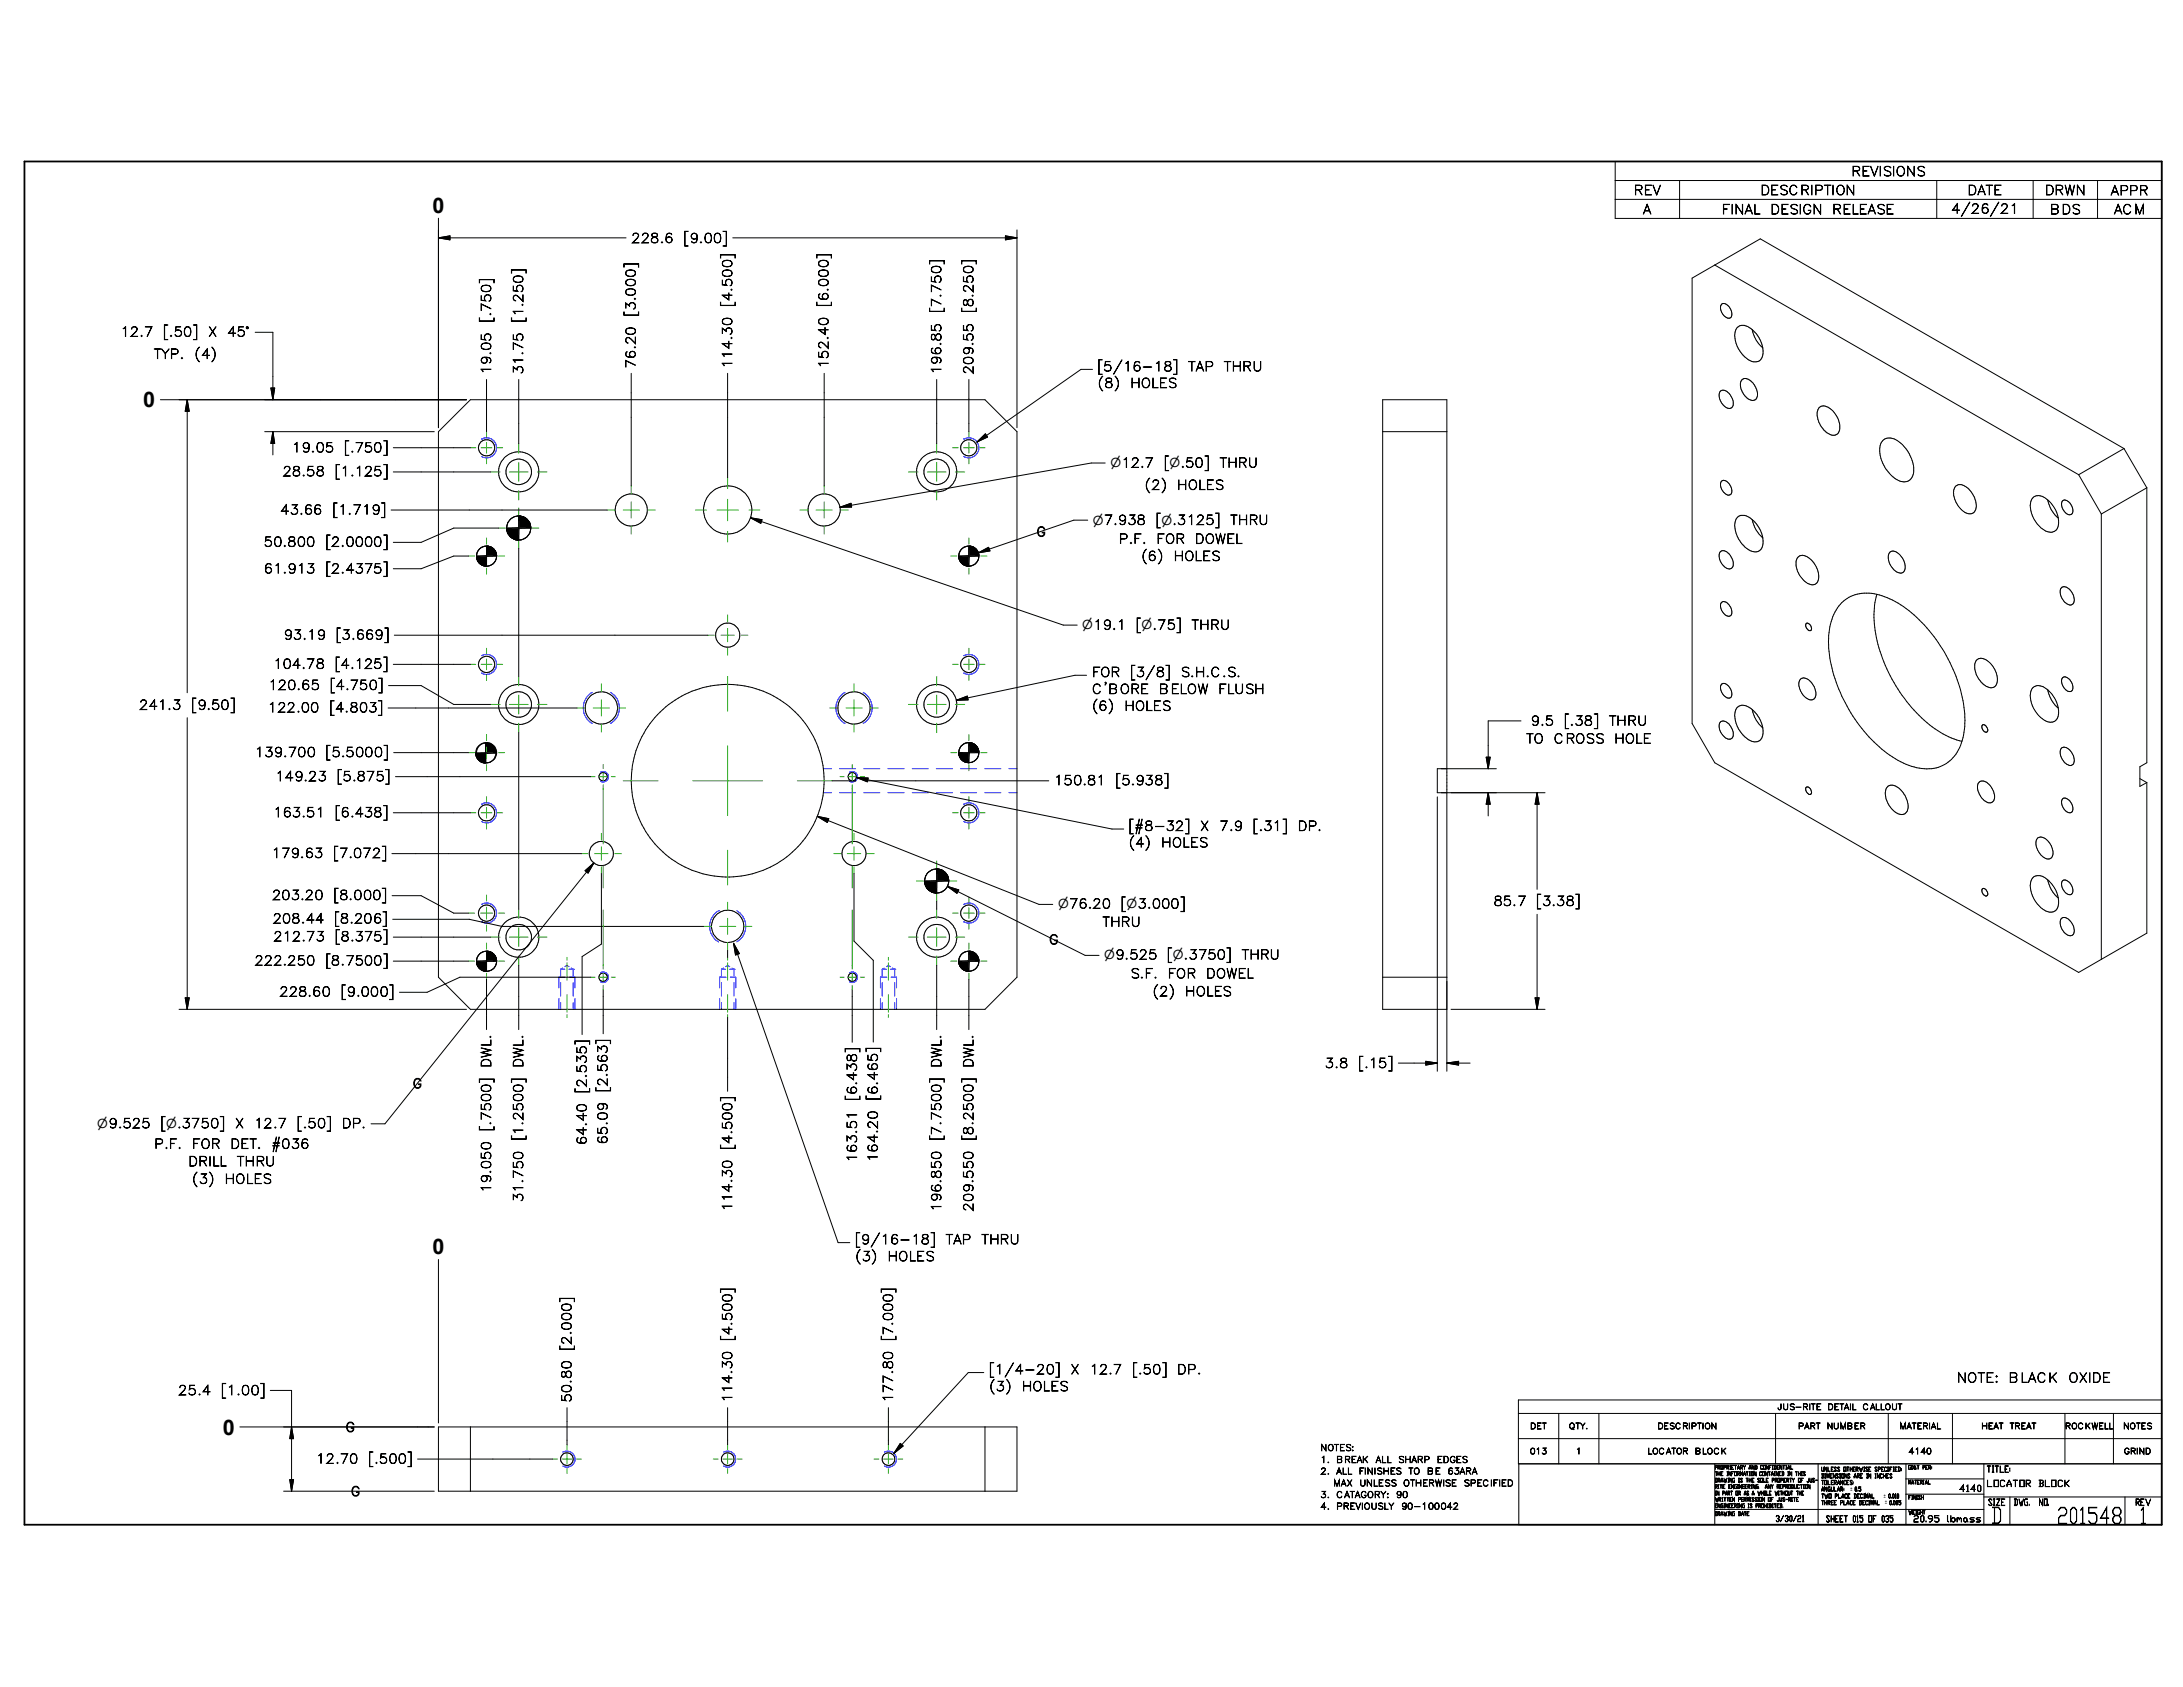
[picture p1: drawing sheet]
<svg xmlns="http://www.w3.org/2000/svg" width="279mm" height="216mm" viewBox="0 0 279 216" stroke-linecap="round" stroke-linejoin="round" font-family="sans-serif">
<defs><g id="words">
<g font-size="2.8">
<text x="254.8" y="194.9">D</text>
<text x="263.2" y="195">201548</text>
<text x="273.8" y="195">1</text>
</g>
<g font-size="2.7">
<text x="55.4" y="27.3">0</text>
<text x="18.3" y="52.1">0</text>
<text x="55.4" y="160.5">0</text>
<text x="28.5" y="183.6">0</text>
</g>
<g font-size="1.7">
<text x="236.9" y="22.5">REVISIONS</text>
<text x="209.1" y="24.9">REV</text>
<text x="210.3" y="27.4">A</text>
<text x="220.3" y="27.4">FINAL</text>
<text x="225.3" y="24.9">DESCRIPTION</text>
<text x="226.6" y="27.4">DESIGN</text>
<text x="234.5" y="27.4">RELEASE</text>
<text x="249.7" y="27.3">4/26/21</text>
<text x="251.8" y="24.9">DATE</text>
<text x="261.7" y="24.9">DRWN</text>
<text x="262.3" y="27.4">BDS</text>
<text x="270.1" y="25">APPR</text>
<text x="270.6" y="27.4">ACM</text>
<text x="80.8" y="31.1">228.6</text>
<text x="87.5" y="31.1">[9.00]</text>
<text x="62.8" y="41.3" transform="rotate(-90 62.8 41.3)">[.750]</text>
<text x="66.9" y="41.3" transform="rotate(-90 66.9 41.3)">[1.250]</text>
<text x="81.3" y="40.5" transform="rotate(-90 81.3 40.5)">[3.000]</text>
<text x="93.7" y="39.3" transform="rotate(-90 93.7 39.3)">[4.500]</text>
<text x="106" y="39.3" transform="rotate(-90 106 39.3)">[6.000]</text>
<text x="120.4" y="40" transform="rotate(-90 120.4 40)">[7.750]</text>
<text x="124.5" y="40" transform="rotate(-90 124.5 40)">[8.250]</text>
<text x="15.4" y="43.1">12.7</text>
<text x="19.7" y="45.9">TYP.</text>
<text x="20.9" y="43.1">[.50]</text>
<text x="24.9" y="45.9">(4)</text>
<text x="26.6" y="43.1">X</text>
<text x="29.1" y="43.1">45°</text>
<text x="62.8" y="47.9" transform="rotate(-90 62.8 47.9)">19.05</text>
<text x="66.9" y="47.9" transform="rotate(-90 66.9 47.9)">31.75</text>
<text x="81.3" y="47.2" transform="rotate(-90 81.3 47.2)">76.20</text>
<text x="93.7" y="47.2" transform="rotate(-90 93.7 47.2)">114.30</text>
<text x="106" y="47.2" transform="rotate(-90 106 47.2)">152.40</text>
<text x="120.4" y="47.9" transform="rotate(-90 120.4 47.9)">196.85</text>
<text x="124.5" y="47.9" transform="rotate(-90 124.5 47.9)">209.55</text>
<text x="140.5" y="47.5">[5/16-18]</text>
<text x="152.1" y="47.5">TAP</text>
<text x="156.6" y="47.5">THRU</text>
<text x="140.5" y="49.6">(8)</text>
<text x="144.6" y="49.6">HOLES</text>
<text x="37.3" y="57.9">19.05</text>
<text x="44" y="57.9">[.750]</text>
<text x="149" y="59.8">[n.50]</text>
<text x="156.1" y="59.8">THRU</text>
<text x="35.9" y="65.8">43.66</text>
<text x="36.2" y="60.9">28.58</text>
<text x="42.6" y="65.8">[1.719]</text>
<text x="42.8" y="60.9">[1.125]</text>
<text x="146.5" y="62.7">(2)</text>
<text x="150.6" y="62.7">HOLES</text>
<text x="33.7" y="69.9">50.800</text>
<text x="41.7" y="69.9">[2.0000]</text>
<text x="132.6" y="68.7">G</text>
<text x="143.2" y="69.6">P.F.</text>
<text x="146.1" y="71.8">(6)</text>
<text x="147.9" y="67.1">[n.3125]</text>
<text x="148" y="69.6">FOR</text>
<text x="150.2" y="71.8">HOLES</text>
<text x="152.9" y="69.6">DOWEL</text>
<text x="157.4" y="67.1">THRU</text>
<text x="33.7" y="73.4">61.913</text>
<text x="41.7" y="73.4">[2.4375]</text>
<text x="36.3" y="81.8">93.19</text>
<text x="43" y="81.8">[3.669]</text>
<text x="145.4" y="80.6">[n.75]</text>
<text x="152.5" y="80.6">THRU</text>
<text x="34.3" y="88.3">120.65</text>
<text x="35" y="85.6">104.78</text>
<text x="42.2" y="88.3">[4.750]</text>
<text x="42.8" y="85.6">[4.125]</text>
<text x="139.7" y="86.6">FOR</text>
<text x="139.7" y="88.8">C'BORE</text>
<text x="144.6" y="86.6">[3/8]</text>
<text x="148.3" y="88.8">BELOW</text>
<text x="151.1" y="86.6">S.H.C.S.</text>
<text x="155.9" y="88.8">FLUSH</text>
<text x="17.8" y="90.8">241.3</text>
<text x="24.5" y="90.8">[9.50]</text>
<text x="34.2" y="91.1">122.00</text>
<text x="42.2" y="91.1">[4.803]</text>
<text x="139.7" y="90.9">(6)</text>
<text x="143.9" y="90.9">HOLES</text>
<text x="195.3" y="95.1">TO</text>
<text x="195.9" y="92.8">9.5</text>
<text x="198.8" y="95.1">CROSS</text>
<text x="200.2" y="92.8">[.38]</text>
<text x="205.9" y="92.8">THRU</text>
<text x="206.6" y="95.1">HOLE</text>
<text x="32.6" y="96.9">139.700</text>
<text x="35.2" y="99.9">149.23</text>
<text x="41.7" y="96.9">[5.5000]</text>
<text x="43.1" y="99.9">[5.875]</text>
<text x="134.9" y="100.5">150.81</text>
<text x="142.8" y="100.5">[5.938]</text>
<text x="35" y="104.6">163.51</text>
<text x="42.8" y="104.6">[6.438]</text>
<text x="144.4" y="106.3">[#8-32]</text>
<text x="153.6" y="106.3">X</text>
<text x="156" y="106.3">7.9</text>
<text x="160.3" y="106.3">[.31]</text>
<text x="166.1" y="106.3">DP.</text>
<text x="34.8" y="109.8">179.63</text>
<text x="42.6" y="109.8">[7.072]</text>
<text x="144.4" y="108.4">(4)</text>
<text x="148.6" y="108.4">HOLES</text>
<text x="34.8" y="115.1">203.20</text>
<text x="34.9" y="118.2">208.44</text>
<text x="42.7" y="115.1">[8.000]</text>
<text x="42.8" y="118.2">[8.206]</text>
<text x="141.1" y="118.6">THRU</text>
<text x="143.4" y="116.2">[n3.000]</text>
<text x="191.1" y="115.9">85.7</text>
<text x="196.6" y="115.9">[3.38]</text>
<text x="32.6" y="123.5">222.250</text>
<text x="35" y="120.4">212.73</text>
<text x="41.7" y="123.5">[8.7500]</text>
<text x="42.8" y="120.4">[8.375]</text>
<text x="134.2" y="120.9">G</text>
<text x="144.7" y="125.2">S.F.</text>
<text x="149.4" y="122.8">[n.3750]</text>
<text x="149.4" y="125.2">FOR</text>
<text x="154.3" y="125.2">DOWEL</text>
<text x="158.9" y="122.8">THRU</text>
<text x="35.7" y="127.5">228.60</text>
<text x="43.6" y="127.5">[9.000]</text>
<text x="147.5" y="127.5">(2)</text>
<text x="151.6" y="127.5">HOLES</text>
<text x="62.8" y="136.7" transform="rotate(-90 62.8 136.7)">DWL.</text>
<text x="66.9" y="136.7" transform="rotate(-90 66.9 136.7)">DWL.</text>
<text x="120.4" y="136.7" transform="rotate(-90 120.4 136.7)">DWL.</text>
<text x="124.5" y="136.7" transform="rotate(-90 124.5 136.7)">DWL.</text>
<text x="169.5" y="136.7">3.8</text>
<text x="173.8" y="136.7">[.15]</text>
<text x="52.8" y="139.3">G</text>
<text x="75.1" y="139.9" transform="rotate(-90 75.1 139.9)">[2.535]</text>
<text x="77.7" y="139.8" transform="rotate(-90 77.7 139.8)">[2.563]</text>
<text x="109.6" y="140.9" transform="rotate(-90 109.6 140.9)">[6.438]</text>
<text x="112.3" y="140.8" transform="rotate(-90 112.3 140.8)">[6.465]</text>
<text x="19.7" y="147">P.F.</text>
<text x="20.5" y="144.4">[n.3750]</text>
<text x="24.1" y="149.2">DRILL</text>
<text x="24.5" y="147">FOR</text>
<text x="29.5" y="147">DET.</text>
<text x="30.1" y="144.4">X</text>
<text x="30.3" y="149.2">THRU</text>
<text x="32.5" y="144.4">12.7</text>
<text x="34.7" y="147">#036</text>
<text x="38" y="144.4">[.50]</text>
<text x="43.7" y="144.4">DP.</text>
<text x="62.8" y="144.8" transform="rotate(-90 62.8 144.8)">[.7500]</text>
<text x="66.9" y="146" transform="rotate(-90 66.9 146)">[1.2500]</text>
<text x="75.1" y="146.6" transform="rotate(-90 75.1 146.6)">64.40</text>
<text x="77.7" y="146.5" transform="rotate(-90 77.7 146.5)">65.09</text>
<text x="93.7" y="147.1" transform="rotate(-90 93.7 147.1)">[4.500]</text>
<text x="109.6" y="148.8" transform="rotate(-90 109.6 148.8)">163.51</text>
<text x="112.3" y="148.7" transform="rotate(-90 112.3 148.7)">164.20</text>
<text x="120.4" y="146" transform="rotate(-90 120.4 146)">[7.7500]</text>
<text x="124.5" y="146" transform="rotate(-90 124.5 146)">[8.2500]</text>
<text x="24.6" y="151.5">(3)</text>
<text x="28.7" y="151.5">HOLES</text>
<text x="62.8" y="152.7" transform="rotate(-90 62.8 152.7)">19.050</text>
<text x="66.9" y="153.8" transform="rotate(-90 66.9 153.8)">31.750</text>
<text x="93.7" y="155" transform="rotate(-90 93.7 155)">114.30</text>
<text x="120.4" y="155.1" transform="rotate(-90 120.4 155.1)">196.850</text>
<text x="124.5" y="155.1" transform="rotate(-90 124.5 155.1)">209.550</text>
<text x="109.4" y="159.2">[9/16-18]</text>
<text x="109.4" y="161.4">(3)</text>
<text x="113.6" y="161.4">HOLES</text>
<text x="121" y="159.2">TAP</text>
<text x="125.6" y="159.2">THRU</text>
<text x="73.1" y="172.9" transform="rotate(-90 73.1 172.9)">[2.000]</text>
<text x="93.7" y="171.6" transform="rotate(-90 93.7 171.6)">[4.500]</text>
<text x="114.3" y="171.6" transform="rotate(-90 114.3 171.6)">[7.000]</text>
<text x="22.8" y="178.5">25.4</text>
<text x="28.3" y="178.5">[1.00]</text>
<text x="73.1" y="179.5" transform="rotate(-90 73.1 179.5)">50.80</text>
<text x="93.7" y="179.5" transform="rotate(-90 93.7 179.5)">114.30</text>
<text x="114.3" y="179.5" transform="rotate(-90 114.3 179.5)">177.80</text>
<text x="126.6" y="175.9">[1/4-20]</text>
<text x="126.6" y="178">(3)</text>
<text x="130.8" y="178">HOLES</text>
<text x="137" y="175.9">X</text>
<text x="139.4" y="175.9">12.7</text>
<text x="144.9" y="175.9">[.50]</text>
<text x="150.6" y="175.9">DP.</text>
<text x="250.4" y="176.9">NOTE:</text>
<text x="257.1" y="176.9">BLACK</text>
<text x="264.7" y="176.9">OXIDE</text>
<text x="44.2" y="183.3">G</text>
<text x="40.4" y="187.3">12.70</text>
<text x="44.9" y="191.5">G</text>
<text x="47.1" y="187.3">[.500]</text>
</g>
<g font-size="1.6">
<text x="142.1" y="59.8">n12.7</text>
<text x="139.9" y="67.1">n7.938</text>
<text x="138.5" y="80.6">n19.1</text>
<text x="135.4" y="116.2">n76.20</text>
<text x="141.3" y="122.8">n9.525</text>
<text x="12.4" y="144.4">n9.525</text>
</g>
<g font-size="1.1">
<text x="169" y="185.7">NOTES:</text>
<text x="169" y="187.2">1.</text>
<text x="169" y="188.7">2.</text>
<text x="169" y="191.7">3.</text>
<text x="170.6" y="190.2">MAX</text>
<text x="171" y="187.2">BREAK</text>
<text x="171" y="188.7">ALL</text>
<text x="171" y="191.7">CATAGORY:</text>
<text x="173.9" y="188.7">FINISHES</text>
<text x="174" y="190.2">UNLESS</text>
<text x="176.1" y="187.2">ALL</text>
<text x="178.6" y="191.7">90</text>
<text x="178.9" y="187.2">SHARP</text>
<text x="179.6" y="190.2">OTHERWISE</text>
<text x="180.3" y="188.7">TO</text>
<text x="182.6" y="188.7">BE</text>
<text x="183.9" y="187.2">EDGES</text>
<text x="185.3" y="188.7">63ARA</text>
<text x="187.3" y="190.2">SPECIFIED</text>
<text x="250.7" y="190.9">4140</text>
<text x="254.2" y="190.3">LOCATOR</text>
<text x="254.2" y="188.4">TITLE:</text>
<text x="260.9" y="190.3">BLOCK</text>
<text x="169" y="193.2">4.</text>
<text x="171" y="193.2">PREVIOUSLY</text>
<text x="179.3" y="193.2">90-100042</text>
<text x="227.2" y="194.7">3/30/21</text>
<text x="233.7" y="194.8">SHEET 015 OF 035</text>
<text x="244.8" y="194.8">20.95</text>
<text x="249.1" y="194.8">lbmass</text>
<text x="254.4" y="192.7">SIZE</text>
<text x="257.7" y="192.7">DWG.</text>
<text x="260.9" y="192.7">NO.</text>
<text x="273.3" y="192.7">REV</text>
</g>
<g font-size="1">
<text x="195.8" y="182.9">DET</text>
<text x="200.8" y="182.9">QTY.</text>
<text x="212.1" y="182.9">DESCRIPTION</text>
<text x="227.5" y="180.4">JUS-RITE</text>
<text x="230.1" y="182.9">PART</text>
<text x="233.8" y="182.9">NUMBER</text>
<text x="233.9" y="180.4">DETAIL</text>
<text x="238.4" y="180.4">CALLOUT</text>
<text x="243.1" y="182.9">MATERIAL</text>
<text x="253.6" y="182.9">HEAT</text>
<text x="257.2" y="182.9">TREAT</text>
<text x="264.3" y="182.9">ROCKWELL</text>
<text x="271.7" y="182.9">NOTES</text>
<text x="195.8" y="186.1">013</text>
<text x="201.7" y="186.1">1</text>
<text x="210.9" y="186.1">LOCATOR</text>
<text x="216.9" y="186.1">BLOCK</text>
<text x="244.3" y="186.1">4140</text>
<text x="271.8" y="186.1">GRIND</text>
</g>
<g font-size=".7">
<text x="219.5" y="188">PROPRIETARY AND CONFIDENTIAL</text>
<text x="219.5" y="188.8">THE INFORMATION CONTAINED IN THIS</text>
<text x="219.5" y="189.7">DRAWING IS THE SOLE PROPERTY OF JUS-</text>
<text x="219.5" y="190.5">RITE ENGINEERING.</text>
<text x="219.5" y="191.3">IN PART OR AS A WHOLE WITHOUT THE</text>
<text x="225.9" y="190.5">ANY REPRODUCTION</text>
<text x="233.1" y="188.3">UNLESS OTHERWISE SPECIFIED:</text>
<text x="233.1" y="189.1">DIMENSIONS ARE IN INCHES</text>
<text x="233.1" y="190">TOLERANCES:</text>
<text x="233.1" y="190.8">ANGULAR:</text>
<text x="233.1" y="191.7">TWO PLACE DECIMAL</text>
<text x="236.8" y="190.8">` 0.5</text>
<text x="241.1" y="191.7">` 0.010</text>
<text x="244.2" y="188">GD&amp;T PER:</text>
<text x="244.2" y="189.9">MATERIAL</text>
<text x="244.2" y="191.9">FINISH</text>
<text x="219.5" y="194">DRAWING DATE</text>
<text x="219.5" y="192.1">WRITTEN PERMISSION OF JUS-RITE</text>
<text x="219.5" y="192.9">ENGINEERING IS PROHIBITED.</text>
<text x="233.1" y="192.6">THREE PLACE DECIMAL</text>
<text x="241.3" y="192.5">` 0.005</text>
<text x="244.2" y="193.8">WEIGHT</text>
</g>
</g></defs>
<g fill="none" stroke="#000" stroke-width=".13">
<path d="M56.1 27.9v26.8M56.1 30.4h24M56.1 30.4l1.5-.2v.5zM93.8 30.4h36.4M128.7 30.2l1.5 .2-1.5 .3zM130.2 29.4v25.3M206.7 20.7h70v7.3h-70zM206.7 23.1h70M206.7 25.5h70M215 23.1v4.9M219.5 33.9l-2.9 1.7v57l2.9 5 46.5 26.9 2.9-1.7M219.5 33.9l5.8-3.3 46.5 26.8"/>
<path d="M219.5 33.9l46.5 26.9M220.4 38.9a.9 .9 0 0 1 1.1 .7 .74 .74 0 0 1-.1 1.1 1.27 1.27 0 0 1-1-1.8zM247.9 23.1v4.9M260.2 23.1v4.9M268.5 23.1v4.9M20.5 51.2h39.2M24 51.2v37.5M24 51.2l.2 1.4h-.5zM32.7 42.5h2.2v8.7M33.9 55.2h21.7M34.7 49.7h.5l-.3 1.5zM34.9 55.2v3"/>
<path d="M34.9 55.2l.3 1.5h-.5zM50.3 57.3h9.9M56.1 55.2l4.1-4h65.9l4.1 4v69.9l-4.1 4.1h-65.9l-4.1-4.1zM62.3 48.6v6.6M66.4 48.6v8.2M80.8 47.8v14.4M93.1 47.8v13.4M105.5 47.8v14.4M119.9 48.6v8.2M124 48.6v6.6M125 56.6l1.1-1.1 .3 .4zM139.8 47.3h-1.4l-13.4 9.3"/>
<path d="M141.5 59.3h-1.8l-32.2 5.6M177 55.2h8.2M220.2 50.1a1.08 1.08 0 0 1 1.4 .8 1.16 1.16 0 0 1 0 1.3 .91 .91 0 0 1-1.2-.5 1.49 1.49 0 0 1-.2-1.6zM222.3 41.9a1.31 1.31 0 0 1 1.9 .2 3.9 3.9 0 0 1 1.3 2.2 1.58 1.58 0 0 1-.5 2 2.28 2.28 0 0 1-2.3-1.4 2.72 2.72 0 0 1-.4-3zM223 48.6a1.12 1.12 0 0 1 1.4 .5l.1 .2a1.66 1.66 0 0 1 .2 1.8 1.02 1.02 0 0 1-1.3-.4 1.75 1.75 0 0 1-.4-2.1zM224.3 42.2a4.2 4.2 0 0 0 1.3 2.3M232.8 52.2a1.03 1.03 0 0 1 1.5 .1l.4 .4a2.64 2.64 0 0 1 .6 2.7 1.06 1.06 0 0 1-1.6-.1 2.89 2.89 0 0 1-1-2.9zM241 56.4a1.61 1.61 0 0 1 2.2 .2 4.8 4.8 0 0 1 1.7 4 1.28 1.28 0 0 1-2.1 .8 4.5 4.5 0 0 1-2.1-4.5zM271.8 57.4l3 5M271.8 57.4l-5.8 3.4M50.1 65.3h16.3M50.3 60.4h12.5"/>
<path d="M60 71.2h-1.9l-4.2 1.6h-3.6M61 71v.3M61 71.3v.3M61 71.2v.2M61 71.3v.2M61 71.2h2.6M61 71.5l.2 .3 .4 .4M61 71.5l.2 .4M61 70.8v.3M61.1 71.6l.3 .5M61.2 70.4l-.1 .3M61.3 70.4a1.28 1.28 0 0 1 1.3-.5 1.28 1.28 0 0 1 .9 1.1"/>
<path d="M61.3 72l.5 .4 .4 .1M61.7 72.3l.3 .1M62.2 72.5h.2M62.2 69.9a1.25 1.25 0 0 0-1.2 1M62.3 69.9v2.6l-.4-.1-.4-.2M62.4 69.9h.2M62.6 69.9a1.26 1.26 0 0 1 1 1.3M63 70.1l.1 .1M63.5 71.3a1.26 1.26 0 0 1-1.2 1.2M63.6 71.1v.1M63.6 71.2a1.26 1.26 0 0 1-1.1 1.2M63.8 67.6h-5.7l-4.2 1.8h-3.6"/>
<path d="M64.8 67.6a1.55 1.55 0 0 1 1.6-1.6 1.55 1.55 0 0 1 1.5 1.6M64.8 67.6a1.55 1.55 0 0 0 1.6 1.5 1.55 1.55 0 0 0 1.5-1.5M64.8 67.6h3.1M66.4 66v3.1M66.4 70.1v16.5M66.4 65.3h11.3M96 66.3l40.1 13.7h1.8M96 66.3l1.5 .2-.1 .5zM107.5 64.9l1.4-.5 .1 .5zM122.7 71.2v.2M122.7 71.2h2.6M122.7 71.3l.1 .3 .3 .5"/>
<path d="M122.8 71.5l.1 .3M122.9 71.8l.3 .4 .6 .2M123.1 70.2l-.3 .6v.7M123.1 72.1l.8 .3M123.2 70.1l-.3 .5-.2 .6M123.6 70l-.3 .1M123.7 69.9a1.24 1.24 0 0 1 1.5 .8M123.9 69.9l-.6 .1-.1 .2M124 69.9v2.6l-.4-.1-.4-.2M124.1 69.9l.5 .1 .3 .3M124.2 69.9l.4 .1M125 70.4l.2 .2 .1 .5"/>
<path d="M125.2 71.6a1.33 1.33 0 0 1-1.3 .9M125.2 70.8l1.3-.8 .2 .5zM125.2 70.8l.1 .1M125.3 71a1.31 1.31 0 0 1-1.3 1.5M125.3 71.2l-.1 .4M139.2 66.6h-1.8l-12.2 4.2M220.2 70.6a1.08 1.08 0 0 1 1.4 .8 1.16 1.16 0 0 1 0 1.3 .89 .89 0 0 1-1.2-.5 1.48 1.48 0 0 1-.2-1.6zM220.3 61.6a.71 .71 0 0 1 1.1 .4 .98 .98 0 0 1 0 1.3 1.11 1.11 0 0 1-1.1-.9l-.1-.5zM220.3 77.1a.49 .49 0 0 1 .8 .1 1.28 1.28 0 0 1 .4 1.6 .8 .8 0 0 1-1.1-.6 1.15 1.15 0 0 1-.1-1.1zM222.4 66.1a1.62 1.62 0 0 1 2.1 .6 3.4 3.4 0 0 1 1 3.4 1.14 1.14 0 0 1-1.8 .2 3.7 3.7 0 0 1-1.6-3.6l.1-.3zM224.3 66.5a4 4 0 0 0 1.3 2.3M230.1 71.4a1.16 1.16 0 0 1 1.7 .2 2.75 2.75 0 0 1 .8 2.9 .91 .91 0 0 1-1.4 .1 2.96 2.96 0 0 1-1.2-3z"/>
<path d="M231.2 79.8a.61 .61 0 0 1 .5 .9 .66 .66 0 0 1-.5-.9zM235.7 77.1a5.1 5.1 0 0 1 5.8-.6 12.7 12.7 0 0 1 3.8 2.5 21 21 0 0 1 5.2 8 12.3 12.3 0 0 1 .5 8.1 4.6 4.6 0 0 1-6 3 10.8 10.8 0 0 1-4.1-2.2 19.4 19.4 0 0 1-6.9-13.8 7.2 7.2 0 0 1 1.7-5zM240.2 76.1a13.3 13.3 0 0 0 .9 8.6 18.9 18.9 0 0 0 7.6 9.2l1 .5 1.4 .5M241.8 70.7a1.02 1.02 0 0 1 1.5 .5 1.7 1.7 0 0 1 .3 2 1.08 1.08 0 0 1-1.4-.5 1.84 1.84 0 0 1-.4-2zM250.4 62.2a1.43 1.43 0 0 1 1.7 .6 2.48 2.48 0 0 1 .6 2.6 1.06 1.06 0 0 1-1.5-.1 3.2 3.2 0 0 1-1.2-2.6zM260.3 63.6a1.57 1.57 0 0 1 2 .6 3.4 3.4 0 0 1 1 3.4 1.14 1.14 0 0 1-1.8 .2 3.8 3.8 0 0 1-1.6-3.6zM262.1 64a4.8 4.8 0 0 0 .9 1.9l.5 .4M263.8 75.2a.91 .91 0 0 1 1.3 .5 1.18 1.18 0 0 1 .1 1.7 1.14 1.14 0 0 1-1.3-.8 1.3 1.3 0 0 1-.1-1.4zM264 64.1a.75 .75 0 0 1 1.1 .5 .92 .92 0 0 1 0 1.2 1.09 1.09 0 0 1-1.2-1v-.4zM266 60.8l2.9 5M268.9 65.8v57M274.8 62.4v35.2l-.9 .5v2.5l.9-.4"/>
<path d="M274.8 62.4l-5.9 3.4M24 91.9v37.3M49.7 90.6h16.7M49.7 87.7h4.2l4.2 2.5h4.7M50.3 85h9.9M50.4 96.3h9.6M50.5 81.3h40.1M50.6 99.4h25M60.9 96.4a1.28 1.28 0 0 0 1.5 1.2M60.9 96.4h2.6M60.9 96.6v.2M61 96.8l.3 .5 .4 .3"/>
<path d="M61.7 95.2a1.28 1.28 0 0 1 1.6 .6 1.28 1.28 0 0 1-.4 1.6M62.2 95.1a1.28 1.28 0 0 1 1.3 1.6 1.28 1.28 0 0 1-2 .7 1.28 1.28 0 0 1 .1-2.1M62.2 95.1a1.35 1.35 0 0 0-1.3 1.4M62.2 95.1v2.5M62.8 97.5l-.3 .1M62.9 95.3l.1 .1M66.4 93.8v22.6M66.4 90.6h7.5M106.5 99.9h3.1M108.9 99.9a.54 .54 0 0 1-.3-.8 .54 .54 0 0 1 .9 0 .54 .54 0 0 1-.3 .8M109.6 99.5l32.7 6.6h1.5M109.6 99.5l1.5 .1-.1 .5z"/>
<path d="M111 99.9h23.2M122.4 89.6l1.4-.5 .1 .5zM122.7 96.3l.1 .4 .3 .6M122.7 96.4v.2M122.7 96.3h2.6M122.8 96.6l.1 .3M122.9 96.9a1.38 1.38 0 0 0 1.1 .7M123.1 95.4l-.3 .5v.7M123.2 95.3l-.3 .4-.2 .6M123.2 97.3l.7 .3M123.3 97.4l.2 .1M123.7 95.1l-.4 .2"/>
<path d="M123.8 95.1h.7M124 95v2.6h-.3M124 95l-.5 .1-.3 .3M124.1 95.1l.5 .1 .3 .2M124.2 95.1l.4 .1M124.6 95.2l.5 .4 .2 .6M124.9 97.2l-.5 .4h-.4M124.9 95.5l.2 .2M125.1 96.9l-.2 .3M125.2 95.8l.1 .3M125.3 96.6l-.1 .3M125.3 96.2v.3"/>
<path d="M125.3 96.4a1.26 1.26 0 0 1-1.2 1.2M139.1 86.4h-1.5l-15.2 3.2M190.2 96.9h.5l-.2 1.5zM191.5 98.4h-7.5v3.1h13.7M194.7 92.3h-4.2v6.1M220.3 92.3a1.17 1.17 0 0 1 1.3 .9 .91 .91 0 0 1-.1 1.4 1.49 1.49 0 0 1-1.4-1.1 1 1 0 0 1 .2-1.2zM220.4 87.5a.93 .93 0 0 1 1.1 .7 .83 .83 0 0 1-.1 1.1 1.22 1.22 0 0 1-1-1.8zM222.3 90.5a1.53 1.53 0 0 1 2.2 .5 3.4 3.4 0 0 1 1 3.4 1.21 1.21 0 0 1-2 .1 3.9 3.9 0 0 1-1.5-2.8 1.62 1.62 0 0 1 .3-1.2zM224.3 90.8a4.2 4.2 0 0 0 1.3 2.3M230.5 86.9a1.06 1.06 0 0 1 1.4 .5l.1 .2a1.63 1.63 0 0 1 .2 1.8 1.13 1.13 0 0 1-1.5-.5l-.1-.1a1.63 1.63 0 0 1-.1-1.9zM252.9 84.5a.98 .98 0 0 1 1.5 .1 2.86 2.86 0 0 1 1.1 3.1 .91 .91 0 0 1-1.4 0 2.74 2.74 0 0 1-1.2-3.2zM253.7 92.8a.48 .48 0 0 1 .7 .4 .31 .31 0 0 1-.2 .5 .31 .31 0 0 1-.4-.2l-.1-.4z"/>
<path d="M260.2 88a1.53 1.53 0 0 1 2.1 .5 3.4 3.4 0 0 1 1 3.4 1.21 1.21 0 0 1-1.9 .1 3.4 3.4 0 0 1-1.4-3.8zM262.1 88.3a4.2 4.2 0 0 0 1.4 2.3M263.8 95.8a.91 .91 0 0 1 1.3 .5 1.54 1.54 0 0 1 .3 1.5 .76 .76 0 0 1-1.1-.2l-.2-.2a1.46 1.46 0 0 1-.3-1.6zM264 86.7a.98 .98 0 0 1 1.2 .8 .61 .61 0 0 1-.4 1 1.33 1.33 0 0 1-.8-1.8zM273.9 99.6l.9 .6M50.2 109.2h24.2M50.2 114.6h3.7l4.2 2.3h1.9M50.3 117.6h9.8l2.1 .5M50.3 104h9.9M50.3 119.9h12.5M62.3 118.1l2 .5h2.1M66.4 118.6h10.7"/>
<path d="M74.9 111.4l1.1-1-.7 1.3zM76 110.4l-26.7 33.4h-1.8M77 111.8v9l-2.5 1.6v10M77.2 118.6h12.8M104.6 104.5l28.4 11.2h1.7M104.6 104.5l1.5 .3-.2 .5zM109.3 111.8v8.6l2.5 2.5v10.5M118.3 112.7a1.56 1.56 0 0 0 1.6 1.6M118.3 112.7h3.1M119.9 111.2a1.56 1.56 0 0 0-1.6 1.5M119.9 111.2a1.56 1.56 0 0 1 1.5 1.5M119.9 111.2v3.1"/>
<path d="M119.9 115.3v1.1M121.3 113.4l17.6 8.9h1.8M121.3 113.4l1.4 .5-.2 .4zM121.4 112.7a1.56 1.56 0 0 1-1.5 1.6M184 102v35.1M190.5 101.5l.2 1.4h-.5zM190.5 101.5v2.9M196.7 101.5v12.3M196.7 117v12.2M196.7 101.5l.3 1.4h-.5zM231.2 100.7a.57 .57 0 0 1 .6 .3 .57 .57 0 0 1-.1 .7l-.2-.1-.2-.2a.58 .58 0 0 1-.1-.7zM241.6 100.7a1.11 1.11 0 0 1 1.5 .2 3 3 0 0 1 1 2.9 .98 .98 0 0 1-1.6 .1 2.87 2.87 0 0 1-1.1-2.9z"/>
<path d="M253.3 100.1a1.25 1.25 0 0 1 1.7 .8 1.42 1.42 0 0 1 0 1.7 1.11 1.11 0 0 1-1.4-.5l-.1-.2a1.63 1.63 0 0 1-.2-1.8zM253.7 113.8a.58 .58 0 0 1 .7 .7l-.1 .1a.61 .61 0 0 1-.6-.8zM260.2 112.3a1.38 1.38 0 0 1 1.9 .3 3.4 3.4 0 0 1 1.2 3.6 1.08 1.08 0 0 1-1.6 .3 3.8 3.8 0 0 1-1.8-3.6zM260.8 107.2a1.18 1.18 0 0 1 1.6 .7 1.67 1.67 0 0 1 .1 1.9l-.1 .1a1.6 1.6 0 0 1-1.6-1.1 1.47 1.47 0 0 1 0-1.6zM262.1 112.6a4 4 0 0 0 1.4 2.3M263.8 117.5a1 1 0 0 1 1.4 .7 1.01 1.01 0 0 1-.1 1.5 1.58 1.58 0 0 1-1.4-1.9zM264 112.7a.86 .86 0 0 1 1.2 .7 .77 .77 0 0 1-.2 1.1 1.33 1.33 0 0 1-1-1.8zM264 102.2a.98 .98 0 0 1 1.2 .8 .61 .61 0 0 1-.4 1 1.33 1.33 0 0 1-.8-1.8zM274.8 100.2v19.2l-5.9 3.4M22.9 129.2h36.8M23.7 127.7h.5l-.2 1.5zM50.3 123h9.7"/>
<path d="M61 123.1a1.28 1.28 0 0 0 1.4 1.2M61 122.9v.4M61 123h2.6M61 123.3a1.29 1.29 0 0 0 1 1M61 123.3l.1 .3 .3 .4M61 122.6v.3M61.1 122.5l-.1 .2M61.4 122l-.2 .4M61.4 124l.2 .1M61.7 124.1l.3 .2M62 124.3h.2M62.1 121.8l-.6 .2"/>
<path d="M62.1 124.3h.1M62.2 121.7l.5 .1M62.2 121.7a1.23 1.23 0 0 0-1.1 .8M62.2 125.1h-3.3l-4.2 1.9h-3.6M62.3 121.7v2.6M62.3 125.3v6.5M62.3 125.1h10.2M62.3 121.7a1.28 1.28 0 0 1 1 2.1M62.7 121.8l.4 .2M62.7 124.2l-.1 .1M62.7 121.8l.2 .1M63 122l.4 .4 .2 .6"/>
<path d="M63.2 122.2l.1 .1M63.3 123.8l-.5 .4M63.5 123.4a1.26 1.26 0 0 1-1.2 .9M63.6 123l-.1 .3M66.4 123.5v8.3M72.6 125.1h3M77.2 126.6v5.7M93.1 121.6v.9M93.1 130.2v9.5M93.9 120.7l13.4 38.3h1.5M93.9 120.7l.7 1.3-.5 .2zM109.1 126.6v6.8"/>
<path d="M119.9 123.5v8.3M122.7 123l.1 .4 .3 .5M122.7 123h2.6M122.7 123.1v.2M122.8 123.3l.1 .3M122.9 123.6l.3 .4 .5 .3M122.9 123.6l.4 .5M123.2 122l-.3 .4-.2 .6M123.3 124.1l.2 .1M123.6 121.8a1.28 1.28 0 0 0-.7 1.8M123.7 124.2l.3 .1M123.7 124.3h.2"/>
<path d="M124 121.7l-.3 .1M124 121.7v2.6M124 125.3v6.5M124 121.7l.5 .1 .5 .4M124.1 121.7l.5 .2 .3 .2M124.6 121.9a1.27 1.27 0 0 0-1.4 .1M124.9 122.1l.3 .4M125 122.2a1.29 1.29 0 0 1 .1 1.4 1.29 1.29 0 0 1-1.2 .7M125.2 122.6l.1 .3M125.3 123.1a1.26 1.26 0 0 1-1.3 1.2M177 125.1h8.2M179 136.1h5"/>
<path d="M182.5 135.8l1.5 .3-1.5 .2zM185.2 129.2h-8.2v-78h8.2v85.9M185.2 136.1h3M185.2 136.1l1.5-.3v.5zM185.7 129.2h12M196.5 127.7h.5l-.3 1.5zM34.6 177.9h2.7v12.9M56.1 161.2v20.9M125.9 175.7h-2l-9.5 10.3M30.7 182.6h24.9M36.3 190.8h19.3M37.1 189.4h.5l-.3 1.4z"/>
<path d="M37.3 182.6l.3 1.5h-.5zM53.4 186.7h17.3M56.1 182.6h74.1v8.2h-74.1zM60.2 182.6v8.2M72.6 180.2v4.7M93.1 180.2v4.7M113.7 180.2v4.7M115.2 184.7l.4 .4-1.2 .9zM126.1 182.6v8.2M194.3 180.9h82.4M194.3 184.1h82.4M194.4 187.3v7.8h82.3v-15.9h-82.4v8.1h82.4"/>
<path d="M199.5 180.9v6.4M204.6 180.9v6.4M219.5 187.3v7.8M219.5 193.2h34.4M227.3 180.9v6.4M232.7 187.3v7.8M241.7 180.9v6.4M243.9 189.3h10M243.9 191.2h10M243.9 187.3v7.8M249.9 180.9v6.4M253.9 191.6h22.8"/>
<path d="M253.9 187.3v7.8M257.2 191.6v3.5M264.3 180.9v6.4M270.5 180.9v6.4M272 191.6v3.5"/>
<circle cx="62.3" cy="57.3" r="1.04"/>
<circle cx="124" cy="57.3" r="1.04"/>
<circle cx="66.4" cy="60.4" r="2.57"/>
<circle cx="66.4" cy="60.4" r="1.63"/>
<circle cx="80.8" cy="65.3" r="2.06"/>
<circle cx="93.1" cy="65.3" r="3.1"/>
<circle cx="105.5" cy="65.3" r="2.06"/>
<circle cx="119.9" cy="60.4" r="2.57"/>
<circle cx="119.9" cy="60.4" r="1.63"/>
<circle cx="62.3" cy="85" r="1.04"/>
<circle cx="66.4" cy="90.2" r="1.64"/>
<circle cx="66.4" cy="90.2" r="2.57"/>
<circle cx="77" cy="90.6" r="2.07"/>
<circle cx="77.2" cy="99.4" r=".53"/>
<circle cx="93.1" cy="99.9" r="12.3"/>
<circle cx="93.1" cy="81.3" r="1.54"/>
<circle cx="109.3" cy="90.6" r="2.06"/>
<circle cx="119.9" cy="90.2" r="2.57"/>
<circle cx="119.9" cy="90.2" r="1.64"/>
<circle cx="124" cy="85" r="1.04"/>
<circle cx="62.3" cy="104" r="1.03"/>
<circle cx="62.3" cy="116.8" r="1.04"/>
<circle cx="66.4" cy="119.9" r="2.57"/>
<circle cx="66.4" cy="119.9" r="1.64"/>
<circle cx="77" cy="109.2" r="1.55"/>
<circle cx="93.1" cy="118.6" r="2.06"/>
<circle cx="109.3" cy="109.2" r="1.55"/>
<circle cx="119.9" cy="119.9" r="2.57"/>
<circle cx="119.9" cy="119.9" r="1.63"/>
<circle cx="124" cy="116.9" r="1.03"/>
<circle cx="124" cy="104" r="1.04"/>
<circle cx="77.2" cy="125.1" r=".53"/>
<circle cx="109.1" cy="125.1" r=".53"/>
<circle cx="72.6" cy="186.7" r=".8"/>
<circle cx="93.1" cy="186.7" r=".81"/>
<circle cx="113.7" cy="186.7" r=".81"/>
</g>
<g fill="none" stroke="#00f" stroke-width=".13">
<path d="M61.6 58.4h.1M61.6 56.2h.1M61.6 56.2a1.29 1.29 0 0 1 2 1.1 1.29 1.29 0 0 1-2 1.1M123.3 58.4h.1M123.3 56.2h.1M123.3 56.2a1.29 1.29 0 0 1 2 1.1 1.29 1.29 0 0 1-2 1.1M61.6 86.1h.1M61.6 83.9h.1M61.6 83.9a1.29 1.29 0 0 1 2 1.1 1.29 1.29 0 0 1-2 1.1M75.8 88.6a2.3 2.3 0 0 0 0 4M76.8 98.8a.68 .68 0 0 1 1.1 .6 .68 .68 0 0 1-1.1 .6M78.1 88.6a2.28 2.28 0 0 1 0 4"/>
<path d="M105.4 98.4h1M107.4 98.4h2.1M108.2 88.6a2.28 2.28 0 0 0 0 4M108.7 100h.1M108.7 98.8h.1M108.8 98.8a.67 .67 0 0 1 .9 .6 .67 .67 0 0 1-.9 .6M110.5 88.6a2.3 2.3 0 0 1 0 4M110.5 98.4h2.1M113.7 98.4h2M116.8 98.4h2M119.8 98.4h2.1M122.9 98.4h2.1"/>
<path d="M123.3 86.1h.1M123.3 83.9h.1M123.3 83.9a1.29 1.29 0 0 1 2 1.1 1.29 1.29 0 0 1-2 1.1M126 98.4h2.1M129.1 98.4h1.1M61.6 105.1h.1M61.6 102.9h.1M61.6 118h.1M61.6 115.7h.1M61.6 102.9a1.28 1.28 0 0 1 2 1.1 1.28 1.28 0 0 1-2 1.1M61.6 115.7a1.29 1.29 0 0 1 2 1.2 1.29 1.29 0 0 1-2 1.1M92 116.6h.1"/>
<path d="M92 116.6a2.27 2.27 0 0 0-.9 3.1l.4 .5 .5 .3M94.3 116.6a2.3 2.3 0 0 1 0 3.9M105.4 101.5h1M107.4 101.5h2.1M110.5 101.5h2.1M113.7 101.5h2M116.8 101.5h2M119.8 101.5h2.1M122.9 101.5h2.1M123.3 118h.1M123.3 115.7h.1M123.3 105.1h.1"/>
<path d="M123.3 102.9h.1M123.3 102.9a1.29 1.29 0 0 1 2 1.1 1.29 1.29 0 0 1-2 1.1M123.3 115.7a1.29 1.29 0 0 1 2 1.2 1.29 1.29 0 0 1-2 1.1M126 101.5h2.1M129.1 101.5h1.1M71.5 127.8v1.4M71.8 124h.5M71.8 124v.9M71.8 125.7v1.8M71.8 128.3v.9M72 123.9l-.2 .1M72.2 125.1h.1"/>
<path d="M72.2 125.1h-.7v1.3M72.3 123.7l.3-.1 .2 .1M72.8 124h.5M72.9 125.1h.1M72.9 125.1h.7v1.3M73.1 123.9l.3 .1M73.4 124h.1M73.4 124v.9M73.4 125.7v1.8M73.4 128.3v.9M73.6 127.8v1.4M76.8 124.5a.68 .68 0 0 1 1.1 .6 .68 .68 0 0 1-1.1 .5"/>
<path d="M92.1 125.1h.1M92.1 125.1v1.3M92.1 127.8v1.4M92.1 125.1h.7M92.3 124h.6M92.3 124v.9M92.3 125.7v1.8M92.3 128.3v.9M92.6 123.9l-.3 .1M92.8 125.1h.1M92.9 123.7l.2-.1 .3 .1M93.4 124h.5"/>
<path d="M93.5 125.1h.1M93.5 125.1h.7v1.3M93.7 123.9l.2 .1M93.9 124h.1M93.9 124v.9M93.9 125.7v1.8M93.9 128.3v.9M94.2 127.8v1.4M108.7 124.5h.1M108.8 124.5a.67 .67 0 0 1 .9 .6 .67 .67 0 0 1-1 .5M112.7 125.1h.1M112.7 125.1v1.3"/>
<path d="M112.7 127.8v1.4M112.7 125.1h.7M112.9 124h.5M112.9 124v.9M112.9 125.7v1.8M112.9 128.3v.9M113.2 123.9l-.3 .1M113.4 125.1h.1M113.4 123.7l.3-.1 .3 .1M114 124h.5M114.1 125.1h.1M114.1 125.1h.6"/>
<path d="M114.2 123.9l.3 .1M114.5 124h.1M114.5 124v.9M114.5 125.7v1.8M114.5 128.3v.9M114.7 125.1v1.3M114.7 127.8v1.4M72 185.8a1.03 1.03 0 0 1 1.6 .9 1.03 1.03 0 0 1-1.6 .9M92.6 185.8a1.03 1.03 0 0 1 1.6 .9 1.03 1.03 0 0 1-1.6 .9M113.2 185.8a1.03 1.03 0 0 1 1.5 .9 1.03 1.03 0 0 1-1.5 .9"/>
</g>
<g fill="#000" stroke="#000" stroke-width=".13">
<path d="M56.1 30.4l1.5-.2v.5zM128.7 30.2l1.5 .2-1.5 .3zM24 51.2l.2 1.4h-.5zM34.7 49.7h.5l-.3 1.5zM34.9 55.2l.3 1.5h-.5zM125 56.6l1.1-1.1 .3 .4zM61 71.3l1.3-.1-1.3 .2zM61 71.2h1.3l-1.3 .1zM61 71.4l1.3-.2-1.3 .2zM61 71.4l1.3-.2-1.3 .3zM61 71.5l1.3-.3-1.2 .4zM61.1 71.6l1.2-.4-1.2 .5z"/>
<path d="M61.1 71.7l1.2-.5-1.1 .6zM61.2 71.8l1.1-.6-1.1 .7zM61.2 71.9l1.1-.7-1 .8zM61.3 72l1-.8-1 .9zM61.3 72.1l1-.9-.9 .9zM62.3 71.2l-.8 1-.1-.1zM62.3 71.2l-.7 1h-.1zM62.3 71.2l-.7 1.1v-.1zM62.3 71.2l-.6 1.1h-.1zM62.3 71.2l-.5 1.2-.1-.1zM62.3 71.2l-.4 1.2h-.1zM62.3 71.2l-.3 1.2h-.1z"/>
<path d="M62.3 71.2l-.2 1.2h-.1zM62.3 71.2l-.1 1.3-.1-.1zM62.3 69.9h.1l-.1 1.3zM62.3 71.2v1.3h-.1zM62.4 69.9h.1l-.2 1.3zM62.5 69.9h.1l-.3 1.3zM62.6 69.9h.1l-.4 1.3zM62.7 69.9l.1 .1-.5 1.2zM62.8 70l-.5 1.2zM62.8 70h.1l-.6 1.2zM62.9 70l.1 .1-.7 1.1zM63 70.1l.1 .1-.8 1z"/>
<path d="M63.1 70.2h.1l-.9 1zM63.2 70.2v.1l-.9 .9zM62.3 71.2l.9-.9 .1 .1zM62.3 71.2l1-.8v.1zM62.3 71.2l1-.7h.1zM62.3 71.2l1.1-.7v.1zM62.3 71.2l1.1-.6 .1 .1zM62.3 71.2l1.2-.5v.1zM62.3 71.2l1.2-.4v.1zM62.3 71.2l1.2-.3v.1zM62.3 71.2l1.2-.2 .1 .1zM62.3 71.2l1.3-.1v.1z"/>
<path d="M64.8 67.6h1.6l-1.6 .1zM64.8 67.7l1.6-.1-1.5 .2zM64.9 67.8l1.5-.2-1.5 .3zM64.9 67.9l1.5-.3-1.5 .4zM64.9 68l1.5-.4-1.5 .5zM64.9 68.1l1.5-.5-1.4 .6zM65 68.2l1.4-.6-1.4 .7zM65 68.3l1.4-.7-1.3 .8zM65.1 68.4l1.3-.8-1.2 .9zM65.2 68.5l1.2-.9-1.2 1zM65.2 68.6l1.2-1-1.1 1.1zM66.4 67.6l-1 1.2-.1-.1z"/>
<path d="M66.4 67.6l-.9 1.3-.1-.1zM66.4 67.6l-.8 1.3h-.1zM66.4 67.6l-.7 1.4-.1-.1zM66.4 67.6l-.6 1.4h-.1zM66.4 67.6l-.5 1.5-.1-.1zM66.4 67.6l-.4 1.5h-.1zM66.4 67.6l-.2 1.5h-.2zM66.4 67.6l-.1 1.5h-.1zM66.4 66h.1l-.1 1.6zM66.4 67.6v1.5h-.1zM66.5 66l.1 .1-.2 1.5zM66.6 66.1h.1l-.3 1.5z"/>
<path d="M66.7 66.1h.1l-.4 1.5zM66.8 66.1h.2l-.6 1.5zM67 66.1l.1 .1-.7 1.4zM67.1 66.2h.1l-.8 1.4zM67.2 66.2l.1 .1-.9 1.3zM67.3 66.3l.1 .1-1 1.2zM67.4 66.4l-1 1.2zM67.4 66.4l.1 .1-1.1 1.1zM66.4 67.6l1.1-1.1 .1 .1zM66.4 67.6l1.2-1 .1 .1zM66.4 67.6l1.3-.9v.1zM66.4 67.6l1.3-.8 .1 .1z"/>
<path d="M66.4 67.6l1.4-.7v.1zM66.4 67.6l1.4-.6 .1 .1zM66.4 67.6l1.5-.5v.1zM66.4 67.6l1.5-.4v.2zM66.4 67.6l1.5-.2v.1zM66.4 67.6l1.5-.1v.1zM96 66.3l1.5 .2-.1 .5zM107.5 64.9l1.4-.5 .1 .5zM122.7 71.2h1.3l-1.3 .1zM122.7 71.4l1.3-.2-1.3 .2zM122.7 71.3l1.3-.1-1.3 .2zM122.7 71.4l1.3-.2-1.2 .3z"/>
<path d="M122.8 71.5l1.2-.3-1.2 .4zM122.8 71.6l1.2-.4-1.2 .5zM122.8 71.7l1.2-.5-1.1 .6zM122.9 71.8l1.1-.6-1.1 .7zM122.9 71.9l1.1-.7-1 .8zM123 72l1-.8-.9 .9zM123.1 72.1l.9-.9-.9 .9zM124 71.2l-.8 1-.1-.1zM124 71.2l-.7 1h-.1zM124 71.2l-.7 1.1v-.1zM124 71.2l-.6 1.1h-.1zM124 71.2l-.5 1.2-.1-.1z"/>
<path d="M124 71.2l-.4 1.2h-.1zM124 71.2l-.3 1.2h-.1zM124 71.2l-.2 1.2h-.1zM124 71.2l-.1 1.3-.1-.1zM124 69.9h.1l-.1 1.3zM124 71.2v1.3h-.1zM124.1 69.9h.1l-.2 1.3zM124.2 69.9h.1l-.3 1.3zM124.3 69.9h.1l-.4 1.3zM124.4 69.9l.1 .1-.5 1.2zM124.5 70h.1l-.6 1.2zM124.6 70l-.6 1.2z"/>
<path d="M124.6 70l.1 .1-.7 1.1zM124.7 70.1l.1 .1-.8 1zM124.8 70.2h.1l-.9 1zM124.9 70.2v.1l-.9 .9zM124 71.2l.9-.9 .1 .1zM124 71.2l1-.8v.1zM124 71.2l1-.7h.1zM124 71.2l1.1-.7 .1 .1zM124 71.2l1.2-.6v.1zM124 71.2l1.2-.5v.1zM124 71.2l1.2-.4 .1 .1zM124 71.2l1.3-.3v.1z"/>
<path d="M124 71.2l1.3-.2v.1zM124 71.2l1.3-.1v.1zM125.2 70.8l1.3-.8 .2 .5zM60.9 96.5l1.3-.1-1.3 .2zM60.9 96.4h1.3l-1.3 .1zM60.9 96.6l1.3-.2-1.3 .3zM60.9 96.7l1.3-.3-1.3 .4zM60.9 96.8l1.3-.4-1.2 .4zM61 96.8l1.2-.4-1.2 .5zM61 96.9l1.2-.5-1.1 .6zM61.1 97l1.1-.6-1.1 .7zM61.1 97.1l1.1-.7-1 .8z"/>
<path d="M61.2 97.2l1-.8-1 .8zM61.2 97.2l1-.8-.9 .9zM62.2 96.4l-.8 1-.1-.1zM62.2 96.4l-.7 1h-.1zM62.2 96.4l-.7 1.1v-.1zM62.2 96.4l-.6 1.1h-.1zM62.2 96.4l-.5 1.2-.1-.1zM62.2 96.4l-.4 1.2h-.1zM62.2 96.4l-.3 1.2h-.1zM62.2 96.4l-.2 1.2h-.1zM62.2 96.4l-.1 1.2h-.1zM62.2 95.1h.1l-.1 1.3z"/>
<path d="M62.2 96.4v1.2h-.1zM62.3 95.1h.1l-.2 1.3zM62.4 95.1h.1l-.3 1.3zM62.5 95.1l.1 .1-.4 1.2zM62.6 95.2h.1l-.5 1.2zM62.7 95.2l-.5 1.2zM62.7 95.2l.1 .1-.6 1.1zM62.8 95.3h.1l-.7 1.1zM62.9 95.3l.1 .1-.8 1zM63 95.4h.1l-.9 1zM63.1 95.4v.1l-.9 .9zM62.2 96.4l.9-.9 .1 .1z"/>
<path d="M62.2 96.4l1-.8zM62.2 96.4l1-.8 .1 .1zM62.2 96.4l1.1-.7v.1zM62.2 96.4l1.1-.6 .1 .1zM62.2 96.4l1.2-.5v.1zM62.2 96.4l1.2-.4v.1zM62.2 96.4l1.2-.3v.1zM62.2 96.4l1.2-.2 .1 .1zM62.2 96.4l1.3-.1v.1zM109.6 99.5l1.5 .1-.1 .5zM122.7 96.3h1.3l-1.3 .1zM122.7 96.5l1.3-.2-1.3 .3z"/>
<path d="M122.7 96.4l1.3-.1-1.3 .2zM122.7 96.6l1.3-.3-1.2 .4zM122.8 96.7l1.2-.4-1.2 .5zM122.8 96.8l1.2-.5-1.2 .6zM122.8 96.9l1.2-.6-1.1 .7zM122.9 97l1.1-.7-1.1 .7zM122.9 97l1.1-.7-1 .8zM123 97.1l1-.8-.9 .9zM123.1 97.2l.9-.9-.9 1zM124 96.3l-.8 1h-.1zM124 96.3l-.7 1.1-.1-.1zM124 96.3l-.7 1.1z"/>
<path d="M124 96.3l-.6 1.2-.1-.1zM124 96.3l-.5 1.2h-.1zM124 96.3l-.4 1.2h-.1zM124 96.3l-.3 1.3-.1-.1zM124 96.3l-.2 1.3h-.1zM122.4 89.6l1.4-.5 .1 .5zM124 96.3l-.1 1.3h-.1zM124 95l.1 .1-.1 1.2zM124 96.3v1.3h-.1zM124.1 95.1h.1l-.2 1.2zM124.2 95.1h.1l-.3 1.2zM124.3 95.1h.1l-.4 1.2z"/>
<path d="M124.4 95.1h.1l-.5 1.2zM124.5 95.1l.1 .1-.6 1.1zM124.6 95.2l-.6 1.1zM124.6 95.2l.1 .1-.7 1zM124.7 95.3h.1l-.8 1zM124.8 95.3l.1 .1-.9 .9zM124.9 95.4v.1l-.9 .8zM124 96.3l.9-.8h.1zM124 96.3l1-.8v.1zM124 96.3l1-.7 .1 .1zM124 96.3l1.1-.6 .1 .1zM124 96.3l1.2-.5v.1z"/>
<path d="M124 96.3l1.2-.4zM124 96.3l1.2-.4 .1 .1zM124 96.3l1.3-.3v.1zM124 96.3l1.3-.2v.1zM124 96.3l1.3-.1v.1zM190.2 96.9h.5l-.2 1.5zM74.9 111.4l1.1-1-.7 1.3zM104.6 104.5l1.5 .3-.2 .5zM118.3 112.7h1.6l-1.6 .2zM118.3 112.9l1.6-.2-1.5 .3zM118.4 113l1.5-.3-1.5 .4zM118.4 113.1l1.5-.4-1.5 .5z"/>
<path d="M118.4 113.2l1.5-.5-1.5 .6zM118.4 113.3l1.5-.6-1.4 .7zM118.5 113.4l1.4-.7-1.4 .8zM118.5 113.5l1.4-.8-1.3 .9zM118.6 113.6l1.3-.9-1.2 1zM118.7 113.7l1.2-1-1.2 1.1zM118.7 113.8l1.2-1.1-1.1 1.2zM119.9 112.7l-1 1.2h-.1zM119.9 112.7l-.9 1.3-.1-.1zM119.9 112.7l-.8 1.4-.1-.1zM119.9 112.7l-.7 1.4h-.1zM119.9 112.7l-.6 1.5-.1-.1z"/>
<path d="M119.9 112.7l-.5 1.5h-.1zM119.9 112.7l-.4 1.5h-.1zM119.9 112.7l-.2 1.6-.2-.1zM119.9 112.7l-.1 1.6h-.1zM119.9 111.2h.1l-.1 1.5zM119.9 112.7v1.6h-.1zM120 111.2h.1l-.2 1.5zM120.1 111.2l.1 .1-.3 1.4zM120.2 111.3h.1l-.4 1.4zM120.3 111.3h.1l-.5 1.4zM120.4 111.3l.1 .1-.6 1.3zM120.5 111.4h.1l-.7 1.3z"/>
<path d="M120.6 111.4l.2 .1-.9 1.2zM120.8 111.5l.1 .1-1 1.1zM120.9 111.6l-1 1.1zM120.9 111.6l.1 .1-1.1 1zM119.9 112.7l1.1-1 .1 .1zM119.9 112.7l1.2-.9 .1 .1zM119.9 112.7l1.3-.8v.1zM119.9 112.7l1.3-.7 .1 .1zM119.9 112.7l1.4-.6v.1zM119.9 112.7l1.4-.5 .1 .1zM119.9 112.7l1.5-.4v.1zM119.9 112.7l1.5-.3v.1z"/>
<path d="M119.9 112.7l1.5-.2v.1zM119.9 112.7l1.5-.1v.1zM121.3 113.4l1.4 .5-.2 .4zM190.5 101.5l.2 1.4h-.5zM196.7 101.5l.3 1.4h-.5zM23.7 127.7h.5l-.2 1.5zM61 123.1l1.3-.1-1.3 .2zM61 123h1.3l-1.3 .1zM61 123.2l1.3-.2-1.3 .3zM61 123.3l1.3-.3-1.3 .4zM61 123.4l1.3-.4-1.2 .5zM61.1 123.5l1.2-.5-1.2 .6z"/>
<path d="M61.1 123.6l1.2-.6-1.1 .7zM61.2 123.7l1.1-.7-1.1 .7zM61.2 123.7l1.1-.7-1 .8zM61.3 123.8l1-.8-1 .9zM61.3 123.9l1-.9-.9 1zM62.3 123l-.8 1h-.1zM62.3 123l-.7 1.1-.1-.1zM62.3 123l-.7 1.1zM62.3 123l-.6 1.2-.1-.1zM62.3 123l-.5 1.2h-.1zM62.3 123l-.4 1.2h-.1zM62.3 123l-.3 1.3-.1-.1z"/>
<path d="M62.3 123l-.2 1.3h-.1zM62.3 123l-.1 1.3h-.1zM62.3 121.7h.1l-.1 1.3zM62.3 123v1.3h-.1zM62.4 121.7h.1l-.2 1.3zM62.5 121.7l.1 .1-.3 1.2zM62.6 121.8h.1l-.4 1.2zM62.7 121.8h.1l-.5 1.2zM62.8 121.8v.1l-.5 1.1zM62.8 121.9h.1l-.6 1.1zM62.9 121.9l.1 .1-.7 1zM63 122h.1l-.8 1z"/>
<path d="M63.1 122l.1 .1-.9 .9zM63.2 122.1l-.9 .9zM62.3 123l.9-.9 .1 .1zM62.3 123l1-.8v.1zM62.3 123l1-.7 .1 .1zM62.3 123l1.1-.6v.1zM62.3 123l1.1-.5h.1zM62.3 123l1.2-.5v.2zM62.3 123l1.2-.3zM62.3 123l1.2-.3v.1zM62.3 123l1.2-.2 .1 .1zM62.3 123l1.3-.1v.1z"/>
<path d="M93.9 120.7l.7 1.3-.5 .2zM122.7 123h1.3l-1.3 .1zM122.7 123.2l1.3-.2-1.3 .3zM122.7 123.1l1.3-.1-1.3 .2zM122.7 123.3l1.3-.3-1.2 .4zM122.8 123.4l1.2-.4-1.2 .5zM122.8 123.5l1.2-.5-1.2 .6zM122.8 123.6l1.2-.6-1.1 .7zM122.9 123.7l1.1-.7-1.1 .7zM122.9 123.7l1.1-.7-1 .8zM123 123.8l1-.8-.9 .9zM123.1 123.9l.9-.9-.9 1z"/>
<path d="M124 123l-.8 1h-.1zM124 123l-.7 1.1-.1-.1zM124 123l-.7 1.1zM124 123l-.6 1.2-.1-.1zM124 123l-.5 1.2h-.1zM124 123l-.4 1.2h-.1zM124 123l-.3 1.3-.1-.1zM124 123l-.2 1.3h-.1zM124 123l-.1 1.3h-.1zM124 121.7h.1l-.1 1.3zM124 123v1.3h-.1zM124.1 121.7h.1l-.2 1.3z"/>
<path d="M124.2 121.7l.1 .1-.3 1.2zM124.3 121.8h.1l-.4 1.2zM124.4 121.8h.1l-.5 1.2zM124.5 121.8l.1 .1-.6 1.1zM124.6 121.9l-.6 1.1zM124.6 121.9l.1 .1-.7 1zM124.7 122h.1l-.8 1zM124.8 122l.1 .1-.9 .9zM124.9 122.1l-.9 .9zM124 123l.9-.9 .1 .1zM124 123l1-.8v.1zM124 123l1-.7 .1 .1z"/>
<path d="M124 123l1.1-.6 .1 .1zM124 123l1.2-.5zM124 123l1.2-.5v.2zM124 123l1.2-.3h.1zM124 123l1.3-.3v.1zM124 123l1.3-.2v.1zM124 123l1.3-.1v.1zM182.5 135.8l1.5 .3-1.5 .2zM185.2 136.1l1.5-.3v.5zM196.5 127.7h.5l-.3 1.5zM37.1 189.4h.5l-.3 1.4zM37.3 182.6l.3 1.5h-.5z"/>
<path d="M115.2 184.7l.4 .4-1.2 .9z"/>
</g>
<path d="M3.1 20.7h273.6v174.4h-273.6z" fill="none" stroke="#000" stroke-width=".23"/>
<g fill="none" stroke="#23a718" stroke-width=".13">
<path d="M60.2 57.3h.7M61.6 57.3h1.4M62.3 55.2v.7M62.3 56.6v1.4M62.3 58.7v.7M63.6 57.3h.7M66.4 56.8v1.2M66.4 59.2v2.4M119.9 56.8v1.2M119.9 59.2v2.4M121.9 57.3h.7M123.3 57.3h1.4"/>
<path d="M124 55.2v.7M124 56.6v1.4M124 58.7v.7M125.4 57.3h.7M60 71.2h.7M61.5 71.2h1.6M62.3 68.9v.7M62.3 70.4v1.6M62.3 72.7v.8M62.8 60.4h1.2M63.8 71.2h.8M63.8 67.6h.9"/>
<path d="M65.2 60.4h2.4M65.5 67.6h1.8M66.4 62.8v1.2M66.4 65v.9M66.4 66.7v1.7M66.4 69.3v.8M68.1 67.6h.9M68.8 60.4h1.2M77.7 65.3h1M79.8 65.3h2M80.8 62.2v1M80.8 64.2v2.1"/>
<path d="M80.8 67.3v1M82.8 65.3h1.1M89 65.3h1.4M91.8 65.3h2.7M93.1 61.2v1.3M93.1 63.9v2.7M93.1 68v1.4M93.1 78.7v.9M95.9 65.3h1.3M102.4 65.3h1M104.4 65.3h2.1M105.5 62.2v1"/>
<path d="M105.5 64.2v2.1M105.5 67.3v1M107.5 65.3h1.1M116.3 60.4h1.2M118.7 60.4h2.4M119.9 62.8v1.2M121.7 71.2h.8M122.3 60.4h1.2M123.2 71.2h1.6M124 68.9v.7M124 70.4v1.6M124 72.7v.8"/>
<path d="M125.5 71.2h.8M60 96.3h.7M60.2 85h.7M61.5 96.3h1.6M61.6 85h1.4M62.3 83v.7M62.3 84.3v1.4M62.3 86.4v.7M62.3 94v.8M62.3 95.6v1.5M62.3 97.9v.7M62.8 90.2h1.2"/>
<path d="M63.6 85h.7M63.8 96.3h.8M65.2 90.2h2.4M66.4 86.6v1.2M66.4 89v2.4M66.4 92.6v1.2M68.8 90.2h1.2M73.9 90.6h1M75.6 99.4h.6M75.9 90.6h2.1M76.7 99.4h1M77 87.5v1"/>
<path d="M77 89.6v2M77 92.7v1M77.2 97.8v.6M77.2 98.9v1M78.2 99.4h.6M79 90.6h1M79.8 99.9h4.4M88.7 99.9h8.9M90.6 81.3h.8M92.3 81.3h1.7M93.1 80.4v1.7M93.1 83v.9"/>
<path d="M93.1 86.6v4.4M93.1 95.5v8.9M94.9 81.3h.8M102.1 99.9h4.4M106.2 90.6h1M107.5 99.4h.5M108.3 90.6h2M108.6 99.4h1M109.1 97.8v.6M109.1 98.9v1M109.3 87.5v1M109.3 89.6v2"/>
<path d="M109.3 92.7v1M110.1 99.4h.6M111.4 90.6h1M116.3 90.2h1.2M118.7 90.2h2.4M119.9 86.6v1.2M119.9 89v2.4M119.9 92.6v1.2M121.7 96.3h.8M121.9 85h.7M122.3 90.2h1.2M123.2 96.3h1.6"/>
<path d="M123.3 85h1.4M124 83v.7M124 84.3v1.4M124 86.4v.7M124 94v.8M124 95.6v1.5M124 97.9v.7M125.4 85h.7M125.5 96.3h.8M60 116.9h.7M60.2 104h.7M61.5 116.9h1.6"/>
<path d="M61.6 104h1.4M62.3 102v.6M62.3 103.3v1.4M62.3 105.4v.7M62.3 114.6v.7M62.3 116.1v1.5M62.3 118.4v.8M62.8 119.9h1.2M63.6 104h.7M63.8 116.9h.8M65.2 119.9h2.4M66.4 116.4v1.1"/>
<path d="M66.4 118.7v2.4M68.8 119.9h1.2M74.4 109.2h.8M76.1 109.2h1.7M77 106.7v.8M77 108.4v1.7M77 110.9v.9M77.2 100.4v7.6M77.2 110.8v2.8M77.2 116.5v7.5M78.7 109.2h.8M90 118.6h1.1"/>
<path d="M92.1 118.6h2.1M93.1 108.8v4.5M93.1 115.5v1M93.1 117.5v2.1M95.2 118.6h1M106.7 109.2h.9M108.4 109.2h1.8M109.1 100.4v7.6M109.1 110.8v2.8M109.1 116.5v7.5M109.3 106.7v.8M109.3 108.4v1.7"/>
<path d="M109.3 110.9v.9M111 109.2h.9M116.3 119.9h1.2M117.3 112.7h.9M118.7 119.9h2.4M119 112.7h1.8M119.9 110.2v.8M119.9 111.9v1.7M119.9 114.5v.8M119.9 116.4v1.1M119.9 118.7v2.4M121.6 112.7h.9"/>
<path d="M121.9 104h.7M121.9 116.9h.7M122.3 119.9h1.2M123.3 104h1.4M123.3 116.9h1.4M124 102v.6M124 103.3v1.4M124 105.4v.7M124 114.8v.7M124 116.2v1.3M124 118.2v.7M125.4 104h.7"/>
<path d="M125.4 116.9h.7M60 123h.7M61.5 123h1.6M62.3 120.7v.8M62.3 122.2v1.6M62.3 124.6v.7M63.8 123h.8M66.4 122.3v1.2M72.6 122.5v.4M72.6 123.2v2.2M72.6 127.3v2.2M72.6 129.9v.3"/>
<path d="M75.6 125.1h.6M76.7 125.1h1M77.2 124.6v1M77.2 126.1v.5M78.2 125.1h.6M93.1 120.6v1M93.1 122.5v.4M93.1 123.2v2.2M93.1 127.3v2.2M93.1 129.9v.3M107.5 125.1h.5M108.6 125.1h1"/>
<path d="M109.1 124.6v1M109.1 126.1v.5M110.1 125.1h.6M113.7 122.5v.4M113.7 123.2v2.2M113.7 127.3v2.2M113.7 129.9v.3M119.9 122.3v1.2M121.7 123h.8M123.2 123h1.6M124 120.7v.8M124 122.2v1.6"/>
<path d="M124 124.6v.7M125.5 123h.8M70.7 186.7h.7M72 186.7h1.2M72.6 184.9v.6M72.6 186.1v1.2M72.6 187.9v.7M73.8 186.7h.6M91.3 186.7h.6M92.5 186.7h1.2M93.1 184.9v.6M93.1 186.1v1.2"/>
<path d="M93.1 187.9v.7M94.4 186.7h.6M111.9 186.7h.6M113.1 186.7h1.2M113.7 184.9v.6M113.7 186.1v1.2M113.7 187.9v.7M114.9 186.7h.6"/>
</g>
<use href="#words"/>
</svg>
